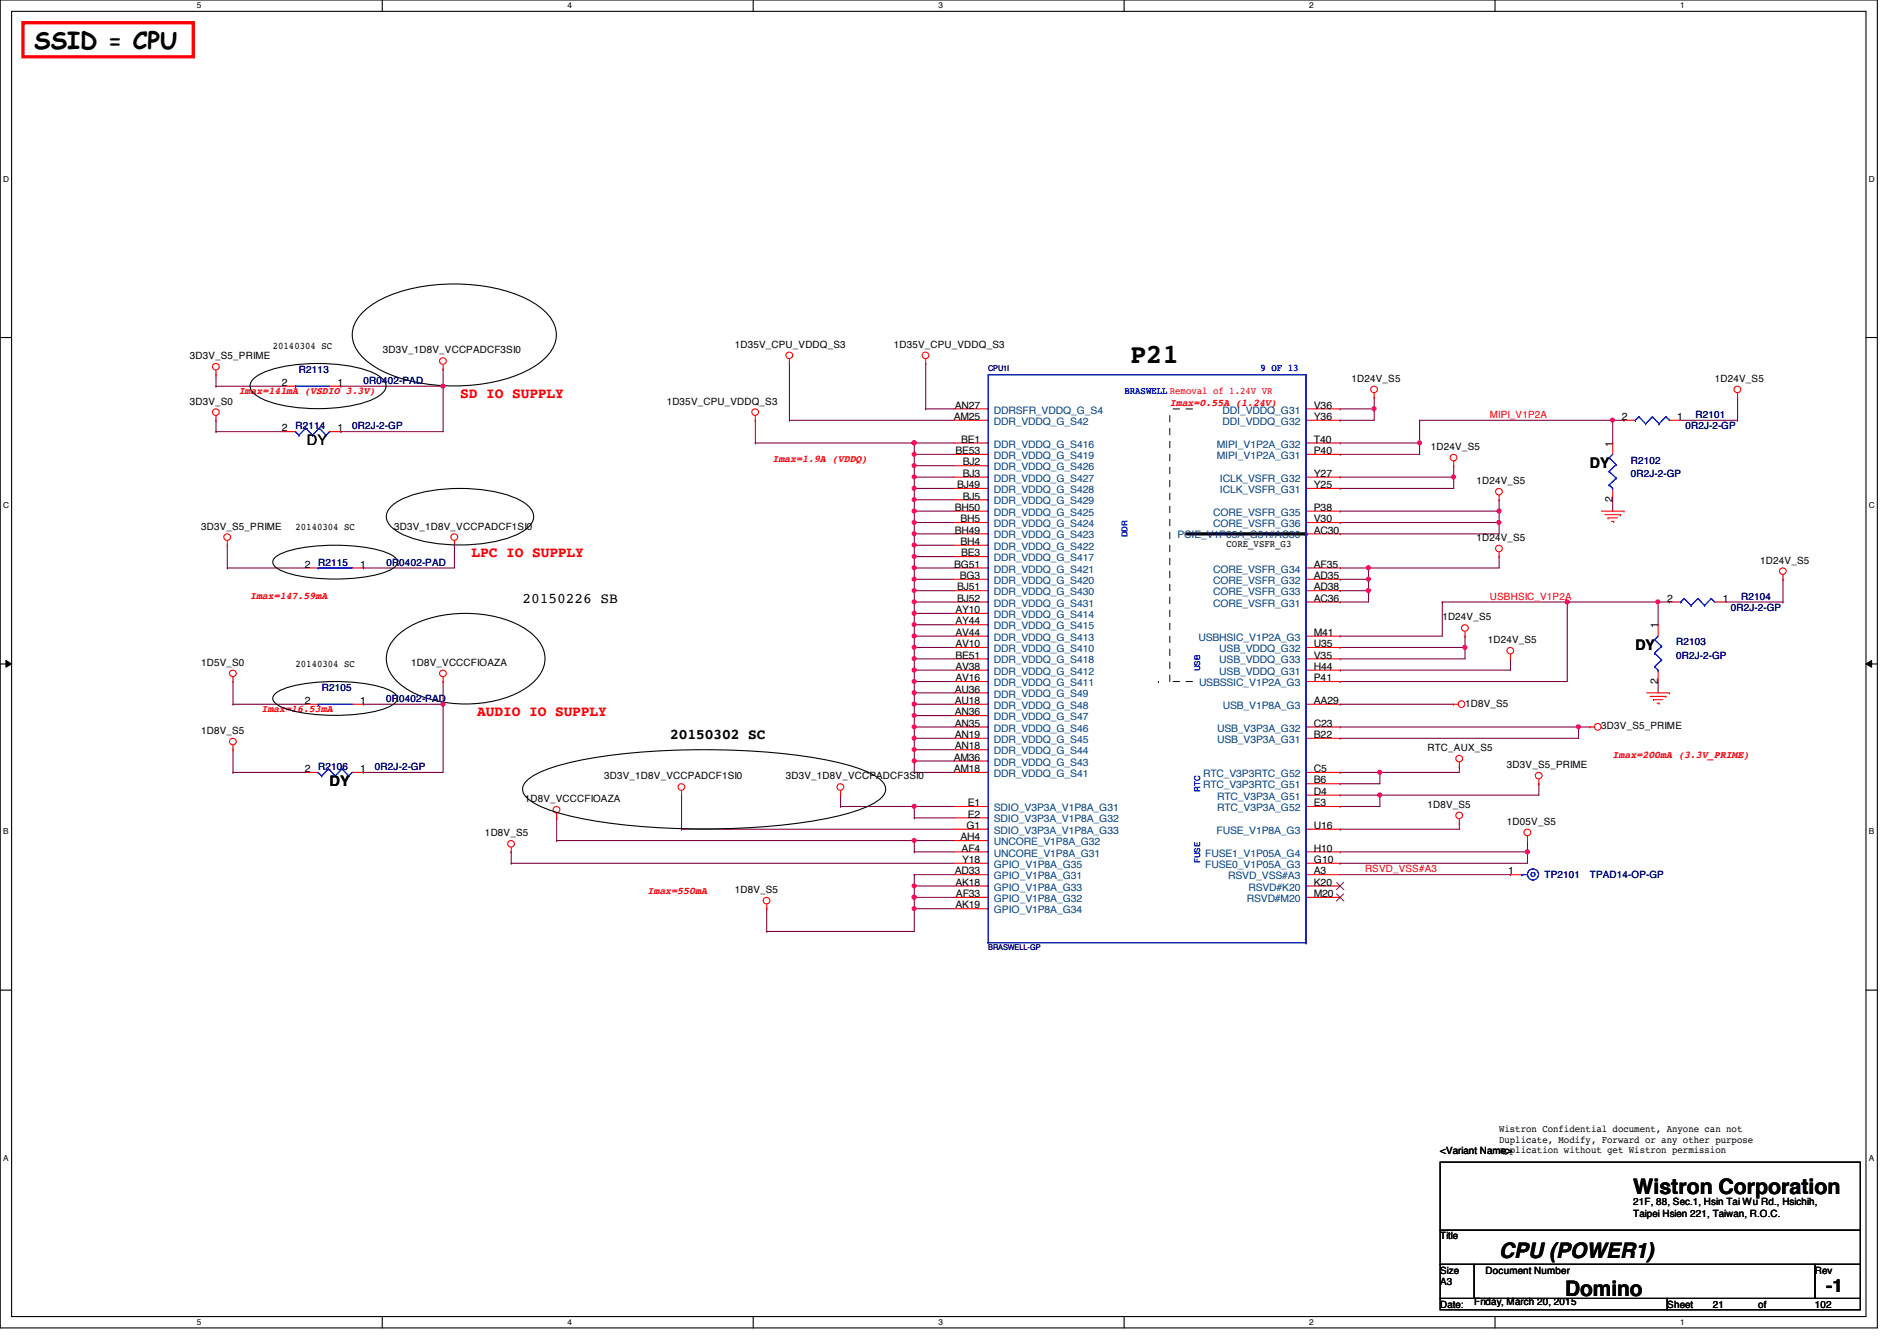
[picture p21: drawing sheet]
<svg xmlns="http://www.w3.org/2000/svg" width="297mm" height="210mm" viewBox="0 0 297 210" stroke-linecap="round" stroke-linejoin="round" font-family="sans-serif">
<defs><g id="words">
<text font-size="4.2" x="177" y="56.9">P21</text>
<text font-size="3.7" x="5.4" y="7.7">SSID = CPU</text>
<g font-size="3.3">
<text x="255.7" y="186.8">Wistron Corporation</text>
<text x="234.7" y="196.9">CPU (POWER1)</text>
<text x="245.1" y="202.8">Domino</text>
</g>
<text font-size="2.8" x="286" y="202.3">-1</text>
<g font-size="2.3" fill="#f00">
<text x="72" y="62.3">SD IO SUPPLY</text>
<text x="73.8" y="87.2">LPC IO SUPPLY</text>
<text x="74.7" y="112.1">AUDIO IO SUPPLY</text>
</g>
<g font-size="2.3">
<text x="48" y="69.6">DY</text>
<text x="249" y="73.2">DY</text>
<text x="81.8" y="94.3">20150226 SB</text>
<text x="256.1" y="101.7">DY</text>
<text x="104.9" y="115.7">20150302 SC</text>
<text x="51.6" y="123">DY</text>
</g>
<g font-size="1.6">
<text x="29.7" y="56.2">3D3V_S5_PRIME</text>
<text x="42.7" y="54.6">20140304 SC</text>
<text x="59.9" y="55.3">3D3V_1D8V_VCCPADCF3SI0</text>
<text x="115.1" y="54.4">1D35V_CPU_VDDQ_S3</text>
<text x="140" y="54.4">1D35V_CPU_VDDQ_S3</text>
<text x="211.6" y="59.8">1D24V_S5</text>
<text x="268.5" y="59.8">1D24V_S5</text>
<text x="29.7" y="63.3">3D3V_S0</text>
<text x="44.2" y="60.4">2</text>
<text x="52.8" y="60.4">1</text>
<text x="104.4" y="63.3">1D35V_CPU_VDDQ_S3</text>
<text x="149.3" y="65.7">AM25</text>
<text x="149.5" y="64">AN27</text>
<text x="205.7" y="64">V36</text>
<text x="205.7" y="65.7">Y36</text>
<text x="254" y="65.7">2</text>
<text x="262.6" y="65.7">1</text>
<text x="44.2" y="67.5">2</text>
<text x="52.8" y="67.5">1</text>
<text x="149.6" y="71.1">BE53</text>
<text x="150.5" y="69.3">BE1</text>
<text x="205.7" y="71.1">P40</text>
<text x="205.7" y="69.3">T40</text>
<text x="224.1" y="70.4">1D24V_S5</text>
<text x="252.5" y="69.9" transform="rotate(-90 252.5 69.9)">1</text>
<text x="149.9" y="76.4">BJ49</text>
<text x="150.7" y="72.9">BJ2</text>
<text x="150.7" y="74.6">BJ3</text>
<text x="205.7" y="76.4">Y25</text>
<text x="205.7" y="74.6">Y27</text>
<text x="231.2" y="75.8">1D24V_S5</text>
<text x="31.5" y="82.9">3D3V_S5_PRIME</text>
<text x="46.3" y="83">20140304 SC</text>
<text x="61.7" y="82.9">3D3V_1D8V_VCCPADCF1SI0</text>
<text x="149.5" y="83.5">BH49</text>
<text x="149.5" y="80">BH50</text>
<text x="150.4" y="81.7">BH5</text>
<text x="150.7" y="78.2">BJ5</text>
<text x="205.7" y="83.5">AC30</text>
<text x="205.7" y="80">P38</text>
<text x="205.7" y="81.7">V30</text>
<text x="252.5" y="78.6" transform="rotate(-90 252.5 78.6)">2</text>
<text x="47.7" y="88.9">2</text>
<text x="56.4" y="88.9">1</text>
<text x="149.4" y="88.9">BG51</text>
<text x="150.4" y="85.3">BH4</text>
<text x="150.5" y="87.1">BE3</text>
<text x="192.1" y="85.7">CORE_VSFR_G3</text>
<text x="205.7" y="88.9">AF35</text>
<text x="231.2" y="84.7">1D24V_S5</text>
<text x="275.6" y="88.2">1D24V_S5</text>
<text x="149.6" y="96">AY10</text>
<text x="149.9" y="92.4">BJ51</text>
<text x="149.9" y="94.2">BJ52</text>
<text x="150.3" y="90.6">BG3</text>
<text x="205.7" y="94.2">AC36</text>
<text x="205.7" y="90.6">AD35</text>
<text x="205.7" y="92.4">AD38</text>
<text x="261.1" y="94.2">2</text>
<text x="269.7" y="94.2">1</text>
<text x="149.6" y="101.3">AV10</text>
<text x="149.6" y="99.5">AV44</text>
<text x="149.6" y="97.7">AY44</text>
<text x="205.7" y="99.5">M41</text>
<text x="205.7" y="101.3">U35</text>
<text x="225.8" y="97.1">1D24V_S5</text>
<text x="233" y="100.7">1D24V_S5</text>
<text x="259.6" y="98.3" transform="rotate(-90 259.6 98.3)">1</text>
<text x="31.5" y="104.2">1D5V_S0</text>
<text x="46.3" y="104.4">20140304 SC</text>
<text x="64.4" y="104.2">1D8V_VCCCFIOAZA</text>
<text x="149.6" y="106.6">AV16</text>
<text x="149.6" y="104.9">AV38</text>
<text x="149.6" y="103.1">BE51</text>
<text x="205.7" y="104.9">H44</text>
<text x="205.7" y="106.6">P41</text>
<text x="205.7" y="103.1">V35</text>
<text x="259.6" y="107" transform="rotate(-90 259.6 107)">2</text>
<text x="47.7" y="110.2">2</text>
<text x="56.4" y="110.2">1</text>
<text x="149.5" y="113.7">AN35</text>
<text x="149.5" y="112">AN36</text>
<text x="149.5" y="110.2">AU18</text>
<text x="149.5" y="108.4">AU36</text>
<text x="205.7" y="110.2">AA29</text>
<text x="205.7" y="113.7">C23</text>
<text x="229.4" y="110.6">1D8V_S5</text>
<text x="31.5" y="114.9">1D8V_S5</text>
<text x="149.3" y="119.1">AM36</text>
<text x="149.5" y="117.3">AN18</text>
<text x="149.5" y="115.5">AN19</text>
<text x="205.7" y="115.5">B22</text>
<text x="223.5" y="117.6">RTC_AUX_S5</text>
<text x="250.7" y="114.2">3D3V_S5_PRIME</text>
<text x="47.7" y="120.9">2</text>
<text x="56.4" y="120.9">1</text>
<text x="82.2" y="125.6">1D8V_VCCCFIOAZA</text>
<text x="94.6" y="122">3D3V_1D8V_VCCPADCF1SI0</text>
<text x="123.1" y="122">3D3V_1D8V_VCCPADCF3SI0</text>
<text x="149.3" y="120.9">AM18</text>
<text x="205.7" y="122.6">B6</text>
<text x="205.7" y="120.9">C5</text>
<text x="205.7" y="124.4">D4</text>
<text x="236" y="120.2">3D3V_S5_PRIME</text>
<text x="75.9" y="130.9">1D8V_S5</text>
<text x="150.4" y="131.5">AH4</text>
<text x="151.3" y="129.8">G1</text>
<text x="151.5" y="126.2">E1</text>
<text x="151.5" y="128">E2</text>
<text x="205.7" y="126.2">E3</text>
<text x="205.7" y="129.8">U16</text>
<text x="223.5" y="126.4">1D8V_S5</text>
<text x="236" y="129.1">1D05V_S5</text>
<text x="149.5" y="136.9">AD33</text>
<text x="150.6" y="133.3">AF4</text>
<text x="150.7" y="135.1">Y18</text>
<text x="205.7" y="136.9">A3</text>
<text x="205.7" y="135.1">G10</text>
<text x="205.7" y="133.3">H10</text>
<text x="236.2" y="136.9">1</text>
<text x="115.1" y="139.8">1D8V_S5</text>
<text x="149.6" y="138.6">AK18</text>
<text x="149.6" y="142.2">AK19</text>
<text x="149.7" y="140.4">AF33</text>
<text x="205.7" y="138.6">K20</text>
<text x="205.7" y="140.4">M20</text>
<text x="234.7" y="177.2">Wistron Confidential document, Anyone can not</text>
<text x="234.7" y="178.9">Duplicate, Modify, Forward or any other purpose</text>
<text x="225.5" y="180.7">&lt;Variant Name&gt;</text>
<text x="234.7" y="180.6">application without get Wistron permission</text>
<text x="255.7" y="190.5">Taipei Hsien 221, Taiwan, R.O.C.</text>
<text x="255.7" y="188.7">21F, 88, Sec.1, Hsin Tai Wu Rd., Hsichih,</text>
<text x="225.5" y="194">Title</text>
<text x="225.5" y="199.3">Size</text>
<text x="225.5" y="201.1">A3</text>
<text x="232.6" y="199.3">Document Number</text>
<text x="284.2" y="199.3">Rev</text>
<text x="225.5" y="204.7">Date:</text>
<text x="230.8" y="204.3">Friday, March 20, 2015</text>
<text x="261.1" y="204.7">Sheet</text>
<text x="268.2" y="204.7">21</text>
<text x="275.3" y="204.7">of</text>
<text x="284.2" y="204.7">102</text>
</g>
<g font-size="1.6" fill="#000080">
<text x="46.8" y="58.3">R2113</text>
<text x="56.9" y="60.1">0R0402-PAD</text>
<text x="265.5" y="65.4">R2101</text>
<text x="46.3" y="67.2">R2114</text>
<text x="55.2" y="67.2">0R2J-2-GP</text>
<text x="263.9" y="67.2">0R2J-2-GP</text>
<text x="255.3" y="74.7">0R2J-2-GP</text>
<text x="255.4" y="72.6">R2102</text>
<text x="49.8" y="88.6">R2115</text>
<text x="60.5" y="88.6">0R0402-PAD</text>
<text x="271" y="95.7">0R2J-2-GP</text>
<text x="272.6" y="93.9">R2104</text>
<text x="262.5" y="101">R2103</text>
<text x="262.5" y="103.1">0R2J-2-GP</text>
<text x="50.4" y="108.1">R2105</text>
<text x="60.5" y="109.9">0R0402-PAD</text>
<text x="49.8" y="120.6">R2106</text>
<text x="58.7" y="120.6">0R2J-2-GP</text>
<text x="241.8" y="137.5">TP2101</text>
<text x="249" y="137.5">TPAD14-OP-GP</text>
</g>
<g font-size="1.6" fill="#00f">
<text x="197.4" y="58.1">9 OF 13</text>
<text x="176.1" y="61.7">BRASWELL Removal of 1.24V VR</text>
<text x="176.1" y="61.7">BRASWELL</text>
</g>
<g font-size="1.6" fill="#f00">
<text x="37.4" y="61.7">Imax=141mA (VSDIO 3.3V)</text>
<text x="183.2" y="63.5">Imax=0.55A (1.24V)</text>
<text x="233.3" y="65.4">MIPI_V1P2A</text>
<text x="120.9" y="72.4">Imax=1.9A (VDDQ)</text>
<text x="39.2" y="93.7">Imax=147.59mA</text>
<text x="233.3" y="93.9">USBHSIC_V1P2A</text>
<text x="40.9" y="111.5">Imax=16.53mA</text>
<text x="252.5" y="118.6">Imax=200mA (3.3V_PRIME)</text>
<text x="213.7" y="136.6">RSVD_VSS#A3</text>
<text x="101.4" y="140">Imax=550mA</text>
</g>
<g font-size="1.6" fill="#004080">
<text x="155.6" y="64.7">DDRSFR_VDDQ_G_S4</text>
<text x="191.4" y="64.7">DDI_VDDQ_G31</text>
<text x="155.6" y="66.5">DDR_VDDQ_G_S42</text>
<text x="155.6" y="70.1">DDR_VDDQ_G_S416</text>
<text x="155.6" y="71.8">DDR_VDDQ_G_S419</text>
<text x="190.5" y="71.8">MIPI_V1P2A_G31</text>
<text x="190.5" y="70.1">MIPI_V1P2A_G32</text>
<text x="191.4" y="66.5">DDI_VDDQ_G32</text>
<text x="155.6" y="73.6">DDR_VDDQ_G_S426</text>
<text x="155.6" y="75.4">DDR_VDDQ_G_S427</text>
<text x="155.6" y="77.2">DDR_VDDQ_G_S428</text>
<text x="191" y="77.2">ICLK_VSFR_G31</text>
<text x="191" y="75.4">ICLK_VSFR_G32</text>
<text x="155.6" y="82.5">DDR_VDDQ_G_S424</text>
<text x="155.6" y="80.7">DDR_VDDQ_G_S425</text>
<text x="155.6" y="79">DDR_VDDQ_G_S429</text>
<text x="189.9" y="80.7">CORE_VSFR_G35</text>
<text x="189.9" y="82.5">CORE_VSFR_G36</text>
<text x="155.6" y="87.8">DDR_VDDQ_G_S417</text>
<text x="155.6" y="89.6">DDR_VDDQ_G_S421</text>
<text x="155.6" y="86.1">DDR_VDDQ_G_S422</text>
<text x="155.6" y="84.3">DDR_VDDQ_G_S423</text>
<text x="184.4" y="84.3">PCIE_V1P05A_G31#AC30</text>
<text x="189.9" y="89.6">CORE_VSFR_G34</text>
<text x="155.6" y="91.4">DDR_VDDQ_G_S420</text>
<text x="155.6" y="93.2">DDR_VDDQ_G_S430</text>
<text x="155.6" y="95">DDR_VDDQ_G_S431</text>
<text x="189.9" y="95">CORE_VSFR_G31</text>
<text x="189.9" y="91.4">CORE_VSFR_G32</text>
<text x="189.9" y="93.2">CORE_VSFR_G33</text>
<text x="155.6" y="100.3">DDR_VDDQ_G_S413</text>
<text x="155.6" y="96.7">DDR_VDDQ_G_S414</text>
<text x="155.6" y="98.5">DDR_VDDQ_G_S415</text>
<text x="187.7" y="100.3">USBHSIC_V1P2A_G3</text>
<text x="155.6" y="102.1">DDR_VDDQ_G_S410</text>
<text x="155.6" y="107.4">DDR_VDDQ_G_S411</text>
<text x="155.6" y="105.6">DDR_VDDQ_G_S412</text>
<text x="155.6" y="103.8">DDR_VDDQ_G_S418</text>
<text x="187.7" y="107.4">USBSSIC_V1P2A_G3</text>
<text x="190.9" y="105.6">USB_VDDQ_G31</text>
<text x="190.9" y="102.1">USB_VDDQ_G32</text>
<text x="190.9" y="103.8">USB_VDDQ_G33</text>
<text x="155.6" y="112.7">DDR_VDDQ_G_S47</text>
<text x="155.6" y="111">DDR_VDDQ_G_S48</text>
<text x="155.6" y="109.2">DDR_VDDQ_G_S49</text>
<text x="191.5" y="111">USB_V1P8A_G3</text>
<text x="155.6" y="119.8">DDR_VDDQ_G_S43</text>
<text x="155.6" y="118.1">DDR_VDDQ_G_S44</text>
<text x="155.6" y="116.3">DDR_VDDQ_G_S45</text>
<text x="155.6" y="114.5">DDR_VDDQ_G_S46</text>
<text x="190.6" y="116.3">USB_V3P3A_G31</text>
<text x="190.6" y="114.5">USB_V3P3A_G32</text>
<text x="155.6" y="121.6">DDR_VDDQ_G_S41</text>
<text x="188.4" y="123.4">RTC_V3P3RTC_G51</text>
<text x="188.4" y="121.6">RTC_V3P3RTC_G52</text>
<text x="190.6" y="125.2">RTC_V3P3A_G51</text>
<text x="155.6" y="127">SDIO_V3P3A_V1P8A_G31</text>
<text x="155.6" y="128.7">SDIO_V3P3A_V1P8A_G32</text>
<text x="155.6" y="130.5">SDIO_V3P3A_V1P8A_G33</text>
<text x="190.5" y="130.5">FUSE_V1P8A_G3</text>
<text x="190.6" y="127">RTC_V3P3A_G52</text>
<text x="155.6" y="137.6">GPIO_V1P8A_G31</text>
<text x="155.6" y="134.1">UNCORE_V1P8A_G31</text>
<text x="155.6" y="132.3">UNCORE_V1P8A_G32</text>
<text x="155.6" y="135.8">GPIO_V1P8A_G35</text>
<text x="188.7" y="135.8">FUSE0_V1P05A_G3</text>
<text x="188.7" y="134.1">FUSE1_V1P05A_G4</text>
<text x="192.3" y="137.6">RSVD_VSS#A3</text>
<text x="155.6" y="141.2">GPIO_V1P8A_G32</text>
<text x="155.6" y="139.4">GPIO_V1P8A_G33</text>
<text x="155.6" y="143">GPIO_V1P8A_G34</text>
<text x="195.2" y="141.2">RSVD#M20</text>
<text x="195.5" y="139.4">RSVD#K20</text>
</g>
<g font-size="1.3">
<text x="30.8" y="1.3">5</text>
<text x="88.9" y="1.3">4</text>
<text x="146.9" y="1.3">3</text>
<text x="205" y="1.3">2</text>
<text x="263.1" y="1.3">1</text>
<text x=".5" y="28.4">D</text>
<text x="292.6" y="28.4">D</text>
<text x=".5" y="79.5">C</text>
<text x="292.6" y="79.5">C</text>
<text x=".5" y="130.6">B</text>
<text x="292.6" y="130.6">B</text>
<text x=".5" y="181.7">A</text>
<text x="292.6" y="181.7">A</text>
<text x="30.8" y="207.4">5</text>
<text x="88.9" y="207.4">4</text>
<text x="146.9" y="207.4">3</text>
<text x="205" y="207.4">2</text>
<text x="263.1" y="207.4">1</text>
</g>
<g font-size="1.3" fill="#000080">
<text x="154.7" y="58">CPU1I</text>
<text x="154.7" y="148.7">BRASWELL-GP</text>
</g>
<g font-size="1.3" fill="#00f">
<text x="176.5" y="84.1" transform="rotate(-90 176.5 84.1)">DDR</text>
<text x="187.9" y="105.1" transform="rotate(-90 187.9 105.1)">USB</text>
<text x="187.9" y="123.9" transform="rotate(-90 187.9 123.9)">RTC</text>
<text x="187.9" y="135.1" transform="rotate(-90 187.9 135.1)">FUSE</text>
</g>
</g></defs>
<path d="M0 0h294v207.9h-294zM1.8 1.8h290.4v204.3h-290.4z" fill="none" stroke="#000" stroke-width=".17"/>
<g fill="#fff">
<path d="M30.8 .2h.7v1.4h-.7z"/>
<path d="M30.8 206.2h.7v1.4h-.7z"/>
</g>
<path d="M59.9 0v1.8M59.9 206.1v1.8" fill="none" stroke="#000" stroke-width=".17"/>
<g fill="#fff">
<path d="M88.9 .2h.6v1.4h-.6z"/>
<path d="M88.9 206.2h.6v1.4h-.6z"/>
</g>
<path d="M117.9 0v1.8M117.9 206.1v1.8" fill="none" stroke="#000" stroke-width=".17"/>
<g fill="#fff">
<path d="M146.9 .2h.7v1.4h-.7z"/>
<path d="M146.9 206.2h.7v1.4h-.7z"/>
</g>
<path d="M176 0v1.8M176 206.1v1.8" fill="none" stroke="#000" stroke-width=".17"/>
<g fill="#fff">
<path d="M205 .2h.7v1.4h-.7z"/>
<path d="M205 206.2h.7v1.4h-.7z"/>
</g>
<path d="M234.1 0v1.8M234.1 206.1v1.8" fill="none" stroke="#000" stroke-width=".17"/>
<g fill="#fff">
<path d="M263.1 .2h.7v1.4h-.7z"/>
<path d="M263.1 206.2h.7v1.4h-.7z"/>
<path d="M.5 27.3h.9v1.4h-.9z"/>
<path d="M292.6 27.3h.9v1.4h-.9z"/>
<path d="M.5 78.4h.9v1.4h-.9z"/>
<path d="M292.6 78.4h.9v1.4h-.9z"/>
</g>
<path d="M0 52.8h1.8M292.2 52.8h1.8" fill="none" stroke="#000" stroke-width=".17"/>
<g fill="#fff">
<path d="M.5 129.5h.8v1.4h-.8z"/>
<path d="M292.6 129.5h.9v1.4h-.9z"/>
</g>
<path d="M0 103.9h1.8M292.2 103.9h1.8" fill="none" stroke="#000" stroke-width=".17"/>
<path d="M.9 103.4l.9 .5-.9 .5zM292.2 103.9l.9-.5v1z" fill="#000"/>
<path d="M.9 103.4l.9 .5-.9 .5zM292.2 103.9l.9-.5v1z" fill="none" stroke="#000" stroke-width=".16"/>
<g fill="#fff">
<path d="M.5 180.5h.8v1.4h-.8z"/>
<path d="M292.6 180.5h.9v1.4h-.9z"/>
</g>
<path d="M0 155h1.8M292.2 155h1.8" fill="none" stroke="#000" stroke-width=".17"/>
<path d="M123.6 56.9h.1M123.6 56.9v8.9M144.9 56.9h.1M144.9 56.9v7.1M123.6 65.8h25.8M123.6 65.8h.1M143.2 69.3h6.2M143.2 69.3h.1M144.9 64h4.5M144.9 64h.1" fill="none" stroke="#800040" stroke-width=".17"/>
<circle cx="143.1" cy="69.3" r=".32" fill="#f0f"/>
<circle cx="143.1" cy="69.3" r=".32" fill="none" stroke="#f0f" stroke-width=".17"/>
<path d="M143.2 69.3h.1M143.2 69.3v1.8" fill="none" stroke="#800040" stroke-width=".17"/>
<circle cx="143.1" cy="69.3" r=".32" fill="#f0f"/>
<circle cx="143.1" cy="69.3" r=".32" fill="none" stroke="#f0f" stroke-width=".17"/>
<path d="M143.2 119.1h6.2M143.2 119.1h.1" fill="none" stroke="#800040" stroke-width=".17"/>
<circle cx="143.1" cy="119.1" r=".32" fill="#f0f"/>
<circle cx="143.1" cy="119.1" r=".32" fill="none" stroke="#f0f" stroke-width=".17"/>
<path d="M143.2 71.1h6.2M143.2 71.1h.1M143.2 71.1v1.8M143.2 119.1h.1M143.2 119.1v1.8M143.2 120.9h6.2M143.2 120.9h.1" fill="none" stroke="#800040" stroke-width=".17"/>
<circle cx="143.1" cy="71.1" r=".32" fill="#f0f"/>
<circle cx="143.1" cy="71.1" r=".32" fill="none" stroke="#f0f" stroke-width=".17"/>
<path d="M143.2 72.9h6.2M143.2 72.9h.1M143.2 72.9v1.8" fill="none" stroke="#800040" stroke-width=".17"/>
<circle cx="143.1" cy="72.9" r=".32" fill="#f0f"/>
<circle cx="143.1" cy="72.9" r=".32" fill="none" stroke="#f0f" stroke-width=".17"/>
<path d="M143.2 74.7h6.2M143.2 74.7h.1M143.2 74.7v1.8" fill="none" stroke="#800040" stroke-width=".17"/>
<circle cx="143.1" cy="74.6" r=".32" fill="#f0f"/>
<circle cx="143.1" cy="74.6" r=".32" fill="none" stroke="#f0f" stroke-width=".17"/>
<path d="M143.2 76.5h6.2M143.2 76.5h.1M143.2 76.5v1.7" fill="none" stroke="#800040" stroke-width=".17"/>
<circle cx="143.1" cy="76.4" r=".32" fill="#f0f"/>
<circle cx="143.1" cy="76.4" r=".32" fill="none" stroke="#f0f" stroke-width=".17"/>
<path d="M143.2 78.2h6.2M143.2 78.2h.1M143.2 78.2v1.8" fill="none" stroke="#800040" stroke-width=".17"/>
<circle cx="143.1" cy="78.2" r=".32" fill="#f0f"/>
<circle cx="143.1" cy="78.2" r=".32" fill="none" stroke="#f0f" stroke-width=".17"/>
<path d="M143.2 80h6.2M143.2 80h.1M143.2 80v1.8" fill="none" stroke="#800040" stroke-width=".17"/>
<circle cx="143.1" cy="80" r=".32" fill="#f0f"/>
<circle cx="143.1" cy="80" r=".32" fill="none" stroke="#f0f" stroke-width=".17"/>
<path d="M143.2 81.8h6.2M143.2 81.8h.1M143.2 81.8v1.8" fill="none" stroke="#800040" stroke-width=".17"/>
<circle cx="143.1" cy="81.8" r=".32" fill="#f0f"/>
<circle cx="143.1" cy="81.8" r=".32" fill="none" stroke="#f0f" stroke-width=".17"/>
<path d="M143.2 83.6h6.2M143.2 83.6h.1M143.2 83.6v1.7" fill="none" stroke="#800040" stroke-width=".17"/>
<circle cx="143.1" cy="83.5" r=".32" fill="#f0f"/>
<circle cx="143.1" cy="83.5" r=".32" fill="none" stroke="#f0f" stroke-width=".17"/>
<path d="M143.2 85.3h6.2M143.2 85.3h.1M143.2 85.3v1.8" fill="none" stroke="#800040" stroke-width=".17"/>
<circle cx="143.1" cy="85.3" r=".32" fill="#f0f"/>
<circle cx="143.1" cy="85.3" r=".32" fill="none" stroke="#f0f" stroke-width=".17"/>
<path d="M143.2 87.1h6.2M143.2 87.1h.1M143.2 87.1v1.8" fill="none" stroke="#800040" stroke-width=".17"/>
<circle cx="143.1" cy="87.1" r=".32" fill="#f0f"/>
<circle cx="143.1" cy="87.1" r=".32" fill="none" stroke="#f0f" stroke-width=".17"/>
<path d="M143.2 88.9h6.2M143.2 88.9h.1M143.2 88.9v1.8" fill="none" stroke="#800040" stroke-width=".17"/>
<circle cx="143.1" cy="88.9" r=".32" fill="#f0f"/>
<circle cx="143.1" cy="88.9" r=".32" fill="none" stroke="#f0f" stroke-width=".17"/>
<path d="M143.2 90.7h6.2M143.2 90.7h.1M143.2 90.7v1.8" fill="none" stroke="#800040" stroke-width=".17"/>
<circle cx="143.1" cy="90.7" r=".32" fill="#f0f"/>
<circle cx="143.1" cy="90.7" r=".32" fill="none" stroke="#f0f" stroke-width=".17"/>
<path d="M143.2 92.5h6.2M143.2 92.5h.1M143.2 92.5v1.7" fill="none" stroke="#800040" stroke-width=".17"/>
<circle cx="143.1" cy="92.4" r=".32" fill="#f0f"/>
<circle cx="143.1" cy="92.4" r=".32" fill="none" stroke="#f0f" stroke-width=".17"/>
<g fill="none" stroke="#800040" stroke-width=".17">
<path d="M143.2 94.2h6.2M143.2 96h6.2M143.2 97.8h6.2M143.2 99.6h6.2M143.2 94.2h.1M143.2 96h.1M143.2 97.8h.1M143.2 99.6h.1M143.2 94.2v1.8M143.2 106.7h6.2M143.2 108.5h6.2M143.2 110.2h6.2"/>
<path d="M143.2 112h6.2M143.2 101.3h6.2M143.2 113.8h6.2M143.2 103.1h6.2M143.2 115.6h6.2M143.2 104.9h6.2M143.2 106.7h.1M143.2 108.5h.1M143.2 110.2h.1M143.2 112h.1M143.2 101.3h.1M143.2 113.8h.1"/>
<path d="M143.2 103.1h.1M143.2 115.6h.1M143.2 104.9h.1"/>
</g>
<circle cx="143.1" cy="94.2" r=".32" fill="#f0f"/>
<circle cx="143.1" cy="94.2" r=".32" fill="none" stroke="#f0f" stroke-width=".17"/>
<path d="M143.2 108.5h.1M143.2 108.5v1.7" fill="none" stroke="#800040" stroke-width=".17"/>
<circle cx="143.1" cy="110.2" r=".32" fill="#f0f"/>
<circle cx="143.1" cy="110.2" r=".32" fill="none" stroke="#f0f" stroke-width=".17"/>
<circle cx="143.1" cy="108.4" r=".32" fill="#f0f"/>
<circle cx="143.1" cy="108.4" r=".32" fill="none" stroke="#f0f" stroke-width=".17"/>
<path d="M143.2 104.9h.1M143.2 104.9v1.8" fill="none" stroke="#800040" stroke-width=".17"/>
<circle cx="143.1" cy="104.9" r=".32" fill="#f0f"/>
<circle cx="143.1" cy="104.9" r=".32" fill="none" stroke="#f0f" stroke-width=".17"/>
<path d="M143.2 115.6h.1M143.2 115.6v1.7" fill="none" stroke="#800040" stroke-width=".17"/>
<circle cx="143.1" cy="115.5" r=".32" fill="#f0f"/>
<circle cx="143.1" cy="115.5" r=".32" fill="none" stroke="#f0f" stroke-width=".17"/>
<path d="M143.2 97.8h.1M143.2 97.8v1.8" fill="none" stroke="#800040" stroke-width=".17"/>
<circle cx="143.1" cy="97.8" r=".32" fill="#f0f"/>
<circle cx="143.1" cy="97.8" r=".32" fill="none" stroke="#f0f" stroke-width=".17"/>
<path d="M143.2 96h.1M143.2 96v1.8" fill="none" stroke="#800040" stroke-width=".17"/>
<circle cx="143.1" cy="96" r=".32" fill="#f0f"/>
<circle cx="143.1" cy="96" r=".32" fill="none" stroke="#f0f" stroke-width=".17"/>
<path d="M143.2 101.3h.1M143.2 101.3v1.8" fill="none" stroke="#800040" stroke-width=".17"/>
<circle cx="143.1" cy="101.3" r=".32" fill="#f0f"/>
<circle cx="143.1" cy="101.3" r=".32" fill="none" stroke="#f0f" stroke-width=".17"/>
<path d="M143.2 112h.1M143.2 112v1.8" fill="none" stroke="#800040" stroke-width=".17"/>
<circle cx="143.1" cy="112" r=".32" fill="#f0f"/>
<circle cx="143.1" cy="112" r=".32" fill="none" stroke="#f0f" stroke-width=".17"/>
<path d="M143.2 99.6h.1M143.2 99.6v1.7" fill="none" stroke="#800040" stroke-width=".17"/>
<circle cx="143.1" cy="99.5" r=".32" fill="#f0f"/>
<circle cx="143.1" cy="99.5" r=".32" fill="none" stroke="#f0f" stroke-width=".17"/>
<path d="M143.2 103.1h.1M143.2 103.1v1.8" fill="none" stroke="#800040" stroke-width=".17"/>
<circle cx="143.1" cy="103.1" r=".32" fill="#f0f"/>
<circle cx="143.1" cy="103.1" r=".32" fill="none" stroke="#f0f" stroke-width=".17"/>
<path d="M143.2 113.8h.1M143.2 113.8v1.8" fill="none" stroke="#800040" stroke-width=".17"/>
<circle cx="143.1" cy="113.8" r=".32" fill="#f0f"/>
<circle cx="143.1" cy="113.8" r=".32" fill="none" stroke="#f0f" stroke-width=".17"/>
<path d="M143.2 117.3h6.2M143.2 117.3h.1M143.2 126.2h6.2M143.2 126.2h.1" fill="none" stroke="#800040" stroke-width=".17"/>
<circle cx="143.1" cy="126.2" r=".32" fill="#f0f"/>
<circle cx="143.1" cy="126.2" r=".32" fill="none" stroke="#f0f" stroke-width=".17"/>
<g fill="none" stroke="#800040" stroke-width=".17">
<path d="M80 135.1h69.4M80 135.1h.1M106.7 129.8h42.7M106.7 129.8h.1M143.2 128h6.2M143.2 131.6h6.2M143.2 133.3h6.2M143.2 136.9h6.2M143.2 138.7h6.2M143.2 128h.1M143.2 131.6h.1M143.2 133.3h.1"/>
<path d="M143.2 136.9h.1M143.2 138.7h.1"/>
</g>
<circle cx="143.1" cy="138.7" r=".32" fill="#f0f"/>
<circle cx="143.1" cy="138.7" r=".32" fill="none" stroke="#f0f" stroke-width=".17"/>
<path d="M143.2 140.5h6.2M143.2 140.5h.1" fill="none" stroke="#800040" stroke-width=".17"/>
<circle cx="143.1" cy="140.4" r=".32" fill="#f0f"/>
<circle cx="143.1" cy="140.4" r=".32" fill="none" stroke="#f0f" stroke-width=".17"/>
<path d="M143.2 142.2h6.2M143.2 142.2h.1" fill="none" stroke="#800040" stroke-width=".17"/>
<circle cx="143.1" cy="142.2" r=".32" fill="#f0f"/>
<circle cx="143.1" cy="142.2" r=".32" fill="none" stroke="#f0f" stroke-width=".17"/>
<path d="M118.3 65.8h.1M118.3 65.8v3.5M87.2 131.6h56M87.2 131.6h.1M106.7 124.5h.1M106.7 124.5v5.3M131.6 124.5h.1M131.6 124.5v1.7M143.2 126.2h.1M143.2 131.6h.1M143.2 126.2v1.8M143.2 131.6v1.7" fill="none" stroke="#800040" stroke-width=".17"/>
<circle cx="143.1" cy="131.5" r=".32" fill="#f0f"/>
<circle cx="143.1" cy="131.5" r=".32" fill="none" stroke="#f0f" stroke-width=".17"/>
<g fill="none" stroke="#800040" stroke-width=".17">
<path d="M209.8 65.8h5.4M209.8 64h5.4M209.8 65.8h.1M209.8 64h.1M80 133.3h.1M80 133.3v1.8M87.2 128h.1M87.2 128v3.6M143.2 138.7h.1M143.2 138.7v1.8M120.1 145.8h.1M120.1 142.2h.1"/>
<path d="M120.1 142.2v3.6M143.2 142.2h.1M143.2 142.2v3.6h-23.1"/>
</g>
<circle cx="215.2" cy="64" r=".32" fill="#f0f"/>
<circle cx="215.2" cy="64" r=".32" fill="none" stroke="#f0f" stroke-width=".17"/>
<path d="M209.8 76.5h17.8M209.8 74.7h17.8M209.8 69.3h12.5M209.8 71.1h.1M209.8 69.3h.1M209.8 76.5h.1M209.8 74.7h.1M215.2 64h.1M215.2 64v1.8M222.3 69.3h.1M222.3 69.3v1.8h-12.5" fill="none" stroke="#800040" stroke-width=".17"/>
<circle cx="227.6" cy="74.6" r=".32" fill="#f0f"/>
<circle cx="227.6" cy="74.6" r=".32" fill="none" stroke="#f0f" stroke-width=".17"/>
<path d="M227.6 74.7h.1M227.6 74.7v1.8M209.8 80h24.9M209.8 80h.1" fill="none" stroke="#800040" stroke-width=".17"/>
<circle cx="234.7" cy="80" r=".32" fill="#f0f"/>
<circle cx="234.7" cy="80" r=".32" fill="none" stroke="#f0f" stroke-width=".17"/>
<path d="M234.7 80h.1M234.7 80v1.8" fill="none" stroke="#800040" stroke-width=".17"/>
<circle cx="234.7" cy="81.8" r=".32" fill="#f0f"/>
<circle cx="234.7" cy="81.8" r=".32" fill="none" stroke="#f0f" stroke-width=".17"/>
<path d="M209.8 81.8h24.9M209.8 81.8h.1M209.8 83.6h.1M214.3 88.9h.1M214.3 88.9h20.4M234.7 81.8h.1M234.7 81.8v1.8h-24.9" fill="none" stroke="#800040" stroke-width=".17"/>
<circle cx="214.3" cy="88.9" r=".32" fill="#f0f"/>
<circle cx="214.3" cy="88.9" r=".32" fill="none" stroke="#f0f" stroke-width=".17"/>
<path d="M214.3 88.9h.1M214.3 88.9v1.8" fill="none" stroke="#800040" stroke-width=".17"/>
<circle cx="214.3" cy="90.7" r=".32" fill="#f0f"/>
<circle cx="214.3" cy="90.7" r=".32" fill="none" stroke="#f0f" stroke-width=".17"/>
<path d="M209.8 90.7h4.5M209.8 90.7h.1M209.8 92.5h.1M214.3 90.7h.1M214.3 90.7v1.8h-4.5" fill="none" stroke="#800040" stroke-width=".17"/>
<circle cx="214.3" cy="92.4" r=".32" fill="#f0f"/>
<circle cx="214.3" cy="92.4" r=".32" fill="none" stroke="#f0f" stroke-width=".17"/>
<path d="M209.8 99.6h16M209.8 94.2h.1M209.8 99.6h.1M214.3 92.5h.1M214.3 92.5v1.7h-4.5M234.7 87.1h.1M234.7 87.1v1.8M209.8 101.3h.1M209.8 101.3h19.6" fill="none" stroke="#800040" stroke-width=".17"/>
<circle cx="229.4" cy="101.3" r=".32" fill="#f0f"/>
<circle cx="229.4" cy="101.3" r=".32" fill="none" stroke="#f0f" stroke-width=".17"/>
<path d="M209.8 110.2h17.8M209.8 113.8h37.4M209.8 103.1h.1M209.8 104.9h.1M209.8 110.2h.1M209.8 113.8h.1M229.4 101.3h.1M229.4 101.3v1.8h-19.6M236.5 103.1h.1M236.5 103.1v1.8h-26.7" fill="none" stroke="#800040" stroke-width=".17"/>
<circle cx="247.2" cy="113.8" r=".32" fill="#f0f"/>
<circle cx="247.2" cy="113.8" r=".32" fill="none" stroke="#f0f" stroke-width=".17"/>
<path d="M209.8 115.6h.1M247.2 113.8h.1M247.2 113.8v1.8h-37.4M209.8 122.7h.1M216.1 120.9h12.4M216.1 124.5h24.9M216.1 120.9h.1M216.1 124.5h.1M216.1 120.9v1.8h-6.3" fill="none" stroke="#800040" stroke-width=".17"/>
<circle cx="216" cy="124.4" r=".32" fill="#f0f"/>
<circle cx="216" cy="124.4" r=".32" fill="none" stroke="#f0f" stroke-width=".17"/>
<path d="M209.8 133.3h29.4M209.8 129.8h18.7M209.8 126.2h.1M209.8 129.8h.1M209.8 133.3h.1M216.1 124.5h.1M216.1 124.5v1.7h-6.3M241 122.7h.1M241 122.7v1.8" fill="none" stroke="#800040" stroke-width=".17"/>
<circle cx="239.2" cy="133.3" r=".32" fill="#f0f"/>
<circle cx="239.2" cy="133.3" r=".32" fill="none" stroke="#f0f" stroke-width=".17"/>
<path d="M36.5 106.7h.1M36.5 106.7v3.5M69.4 106.7h.1M69.4 106.7v3.5M209.8 135.1h.1M239.2 133.3h.1M239.2 133.3v1.8h-29.4" fill="none" stroke="#800040" stroke-width=".17"/>
<circle cx="69.4" cy="110.2" r=".32" fill="#f0f"/>
<circle cx="69.4" cy="110.2" r=".32" fill="none" stroke="#f0f" stroke-width=".17"/>
<g fill="none" stroke="#800040" stroke-width=".17">
<path d="M118.3 69.3h24.9M118.3 69.3h.1M36.5 110.2h.1M36.5 117.3h.1M36.5 117.3v3.6M36.5 110.2h11.5M56.9 110.2h12.5M56.9 110.2h.1M69.4 110.2h.1M69.4 110.2v10.7h-12.5M36.5 120.9h.1M36.5 120.9h11.5"/>
<path d="M56.9 120.9h.1M228.5 128.9h.1M228.5 128.9v.9M143.2 140.5h.1M143.2 140.5v1.7"/>
</g>
<circle cx="143.1" cy="140.4" r=".32" fill="#f0f"/>
<circle cx="143.1" cy="140.4" r=".32" fill="none" stroke="#f0f" stroke-width=".17"/>
<path d="M143.2 106.7h.1M143.2 106.7v1.8" fill="none" stroke="#800040" stroke-width=".17"/>
<circle cx="143.1" cy="106.7" r=".32" fill="#f0f"/>
<circle cx="143.1" cy="106.7" r=".32" fill="none" stroke="#f0f" stroke-width=".17"/>
<path d="M209.8 120.9h.1M209.8 120.9h6.3" fill="none" stroke="#800040" stroke-width=".17"/>
<circle cx="216" cy="120.9" r=".32" fill="#f0f"/>
<circle cx="216" cy="120.9" r=".32" fill="none" stroke="#f0f" stroke-width=".17"/>
<g fill="none" stroke="#800040" stroke-width=".17">
<path d="M227.6 72.9h.1M227.6 72.9v1.8M234.7 78.2h.1M234.7 78.2v1.8M209.8 88.9h4.5M209.8 88.9h.1M229.4 99.6h.1M229.4 99.6v1.7M143.2 110.2h.1M143.2 117.3h.1M143.2 110.2v1.8M143.2 117.3v1.8"/>
<path d="M131.6 126.2h.1M131.6 126.2h11.6M209.8 124.5h.1M209.8 124.5h6.3M239.2 131.6h.1M239.2 131.6v1.7"/>
</g>
<circle cx="143.1" cy="117.3" r=".32" fill="#f0f"/>
<circle cx="143.1" cy="117.3" r=".32" fill="none" stroke="#f0f" stroke-width=".17"/>
<g fill="none" stroke="#800040" stroke-width=".17">
<path d="M33.8 58.7h.1M33.8 58.7v1.8M69.4 57.8h.1M69.4 57.8v9.8h-16M33.8 60.5h.1M33.8 67.6h.1M33.8 65.8h.1M33.8 65.8v1.8M33.8 60.5h10.7M33.8 67.6h10.7M53.4 67.6h.1M53.4 60.5h.1"/>
<path d="M53.4 60.5h16M69.4 60.5h.1M143.2 136.9h.1M143.2 136.9v1.8"/>
</g>
<circle cx="69.4" cy="60.4" r=".32" fill="#f0f"/>
<circle cx="69.4" cy="60.4" r=".32" fill="none" stroke="#f0f" stroke-width=".17"/>
<path d="M215.2 62.2h.1M215.2 62.2v1.8M222.3 65.8h.1M222.3 65.8v3.5M228.5 120h.1M228.5 120v.9" fill="none" stroke="#800040" stroke-width=".17"/>
<circle cx="222.3" cy="69.3" r=".32" fill="#f0f"/>
<circle cx="222.3" cy="69.3" r=".32" fill="none" stroke="#f0f" stroke-width=".17"/>
<g fill="none" stroke="#800040" stroke-width=".17">
<path d="M222.3 65.8h30.2M252.5 65.8h.1M272.1 62.2h.1M272.1 62.2v3.6M35.6 88.9h.1M35.6 85.3h.1M35.6 85.3v3.6M35.6 88.9h12.4M56.9 88.9h.1M71.2 85.3h.1M71.2 85.3v3.6h-14.3M225.8 94.2h.1"/>
<path d="M225.8 94.2v5.4M209.8 106.7h35.6M209.8 106.7h.1M247.2 113.8h.1M247.2 113.8h1.8M209.8 136.9h26.7M236.5 136.9h.1"/>
</g>
<circle cx="252.5" cy="65.8" r=".32" fill="#f0f"/>
<circle cx="252.5" cy="65.8" r=".32" fill="none" stroke="#f0f" stroke-width=".17"/>
<path d="M252.5 69.3h.1M252.5 78.2h.1M252.5 78.2v1.8M254.3 65.8h-1.8v3.5M254.3 65.8h.1M263.2 65.8h8.9M272.1 65.8h.1M245.4 94.2h.1M245.4 94.2v12.5" fill="none" stroke="#800040" stroke-width=".17"/>
<circle cx="245.4" cy="94.2" r=".32" fill="#f0f"/>
<circle cx="245.4" cy="94.2" r=".32" fill="none" stroke="#f0f" stroke-width=".17"/>
<path d="M225.8 94.2h.1M225.8 94.2h33.8M259.6 97.8h.1M259.6 94.2h.1M259.6 94.2v3.6M270.3 94.2h8.9M279.2 90.7h.1M279.2 94.2h.1M279.2 90.7v3.5" fill="none" stroke="#800040" stroke-width=".17"/>
<circle cx="259.6" cy="94.2" r=".32" fill="#f0f"/>
<circle cx="259.6" cy="94.2" r=".32" fill="none" stroke="#f0f" stroke-width=".17"/>
<path d="M259.6 94.2h1.8M261.4 94.2h.1M259.6 106.7h.1M259.6 106.7v1.8" fill="none" stroke="#800040" stroke-width=".17"/>
<g fill="none" stroke="#f00" stroke-width=".17">
<path d="M33.8 58.7h.1M33.8 58v.7M69.4 57.8h.1M69.4 57.1v.7M123.6 56.9h.1M123.6 56.2v.7M144.9 56.9h.1M144.9 56.2v.7M33.8 65.8h.1M33.8 65.1v.7M44.5 67.6h1.8M44.5 60.5h1.8"/>
<path d="M51.6 67.6h1.8M51.6 60.5h1.8M118.3 65.8h.1M118.3 65.1v.7M149.4 65.8h5.3M149.4 64h5.3M149.4 69.3h5.3M149.4 71.1h5.3M149.4 72.9h5.3M149.4 74.7h5.3M149.4 76.5h5.3M149.4 78.2h5.3"/>
<path d="M204.5 65.8h5.3M204.5 64h5.3M204.5 69.3h5.3M204.5 71.1h5.3M204.5 74.7h5.3M204.5 76.5h5.3M215.2 62.2h.1M215.2 61.5v.7M227.6 72.9h.1M227.6 72.2v.7M234.7 78.2h.1M234.7 77.5v.7"/>
<path d="M252.5 69.3v1.8M252.5 76.5v1.7M254.3 65.8h1.8M261.4 65.8h1.8M272.1 62.2h.1M272.1 61.5v.7M35.6 85.3h.1M35.6 84.6v.7M48 88.9h1.8M55.2 88.9h1.7M71.2 85.3h.1M71.2 84.6v.7"/>
<path d="M149.4 80h5.3M149.4 83.6h5.3M149.4 94.2h5.3M149.4 90.7h5.3M149.4 92.5h5.3M149.4 88.9h5.3M149.4 99.6h5.3M149.4 96h5.3M149.4 97.8h5.3M149.4 87.1h5.3M149.4 85.3h5.3M149.4 81.8h5.3"/>
<path d="M204.5 80h5.3M204.5 83.6h5.3M204.5 94.2h5.3M204.5 90.7h5.3M204.5 92.5h5.3M204.5 88.9h5.3M204.5 99.6h5.3M204.5 81.8h5.3M229.4 99.6h.1M229.4 98.8v.8M234.7 87.1h.1M234.7 86.4v.7"/>
<path d="M250.7 80h3.6M251.3 80.6h2.4M251.8 81.1h.1M251.8 81.1h1.4M252.3 81.6h.4M252.7 81.6h.1M253.7 80.6h.1M254.3 80h.1M259.6 97.8v1.8M261.4 94.2h1.8M268.5 94.2h1.8M279.2 90.7h.1"/>
<path d="M279.2 90v.7M36.5 106.7h.1M36.5 117.3h.1M36.5 106v.7M36.5 116.6v.7M48 110.2h1.8M55.2 110.2h1.7M69.4 106.7h.1M69.4 106v.7M149.4 110.2h5.3M149.4 113.8h5.3M149.4 108.5h5.3"/>
<path d="M149.4 119.1h5.3M149.4 117.3h5.3M149.4 115.6h5.3M149.4 112h5.3M149.4 101.3h5.3M149.4 106.7h5.3M149.4 104.9h5.3M149.4 103.1h5.3M204.5 110.2h5.3M204.5 113.8h5.3M204.5 115.6h5.3M204.5 101.3h5.3"/>
<path d="M204.5 106.7h5.3M204.5 104.9h5.3M204.5 103.1h5.3M227.6 110.2h.1M227.6 110.2h.7M228.5 119.3v.7M236.5 103.1h.1M236.5 102.4v.7M249 113.8h.7M249 113.8h.1M257.8 108.5h3.6M258.4 109h2.5"/>
<path d="M258.9 109.5h1.4M258.9 109.5h.1M259.5 110.1h.3M259.6 104.9v1.8M259.8 110.1h.1M260.9 109h.1M261.4 108.5h.1M48 120.9h1.8M55.2 120.9h1.7M80 133.3h.1M80 132.6v.7M87.2 128h.1"/>
<path d="M87.2 127.3v.7M106.7 124.5h.1M106.7 123.7v.8M131.6 124.5h.1M131.6 123.7v.8M149.4 136.9h5.3M149.4 138.7h5.3M149.4 133.3h5.3M149.4 131.6h5.3M149.4 120.9h5.3M149.4 126.2h5.3M149.4 128h5.3"/>
<path d="M149.4 129.8h5.3M149.4 135.1h5.3M204.5 136.9h5.3M204.5 138.7h5.3M204.5 133.3h5.3M204.5 120.9h5.3M204.5 122.7h5.3M204.5 124.5h5.3M204.5 126.2h5.3M204.5 129.8h5.3M204.5 135.1h5.3M228.5 120h.1"/>
<path d="M228.5 128.9h.1M228.5 128.2v.7M236.5 136.9h1.8M239.2 131.6h.1M239.2 130.9v.7M241 122.7h.1M241 122v.7M120.1 142.2h.1M120.1 141.5v.7M149.4 140.5h5.3M149.4 142.2h5.3M204.5 140.5h5.3"/>
<circle cx="33.8" cy="57.4" r=".52"/>
<circle cx="69.4" cy="56.5" r=".52"/>
<circle cx="123.6" cy="55.6" r=".52"/>
<circle cx="144.9" cy="55.6" r=".52"/>
<circle cx="33.8" cy="64.5" r=".52"/>
<circle cx="118.3" cy="64.5" r=".52"/>
<circle cx="215.2" cy="61" r=".52"/>
<circle cx="227.6" cy="71.6" r=".52"/>
<circle cx="234.7" cy="77" r=".52"/>
<circle cx="272.1" cy="61" r=".52"/>
<circle cx="35.6" cy="84.1" r=".52"/>
<circle cx="71.1" cy="84.1" r=".52"/>
<circle cx="229.4" cy="98.3" r=".52"/>
<circle cx="234.7" cy="85.8" r=".52"/>
<circle cx="279.2" cy="89.4" r=".52"/>
<circle cx="36.5" cy="105.4" r=".52"/>
<circle cx="36.5" cy="116.1" r=".52"/>
<circle cx="69.4" cy="105.4" r=".52"/>
<circle cx="228.5" cy="118.7" r=".52"/>
<circle cx="228.8" cy="110.2" r=".52"/>
<circle cx="236.5" cy="101.8" r=".52"/>
<circle cx="250.2" cy="113.8" r=".52"/>
<circle cx="80" cy="132.1" r=".52"/>
<circle cx="87.1" cy="126.7" r=".52"/>
<circle cx="106.7" cy="123.2" r=".52"/>
<circle cx="131.6" cy="123.2" r=".52"/>
<circle cx="228.5" cy="127.6" r=".52"/>
<circle cx="239.2" cy="130.3" r=".52"/>
<circle cx="240.9" cy="121.4" r=".52"/>
<circle cx="120" cy="141" r=".52"/>
</g>
<g fill="none" stroke="#000" stroke-width=".17">
<path d="M39.6 59.4a10.4 10.4 0 0 1 5.7-2.2 28.1 28.1 0 0 1 12.5 .9 4.3 4.3 0 0 1 2.5 1.8 1.64 1.64 0 0 1-.8 2 14.8 14.8 0 0 1-6.6 1.9 26.2 26.2 0 0 1-11.1-1.1 4.3 4.3 0 0 1-2.5-1.8l-.1-.5 .1-.5zM56.8 48.9a16.5 16.5 0 0 1 8.9-4 28.6 28.6 0 0 1 16.7 1.9 7.9 7.9 0 0 1 4.6 4.7 5.2 5.2 0 0 1-2.4 5.2 21.5 21.5 0 0 1-11.6 3.7 26.8 26.8 0 0 1-13.2-2.3 7.9 7.9 0 0 1-4.5-4.8 4.6 4.6 0 0 1 1.5-4.4zM61.4 79.1a12.6 12.6 0 0 1 6.1-2.3 25.3 25.3 0 0 1 13.7 1.4 3.7 3.7 0 0 1 2.4 2.7 2.88 2.88 0 0 1-1.6 2.2 19.6 19.6 0 0 1-10 2.2 19.5 19.5 0 0 1-9.9-2.2 2.61 2.61 0 0 1-1.5-2.8l.3-.6zM43.1 87.2a10.9 10.9 0 0 1 5.2-1.6 28.4 28.4 0 0 1 12.3 .9 2.05 2.05 0 0 1 1.6 1.5 2.06 2.06 0 0 1-1.6 1.4 28.4 28.4 0 0 1-13.5 .8 9.5 9.5 0 0 1-4-1.5 .91 .91 0 0 1 0-1.5zM61.9 99.8a14.5 14.5 0 0 1 9.4-3.7 18.4 18.4 0 0 1 10.9 2.3 5.8 5.8 0 0 1 3.1 4.7 5.9 5.9 0 0 1-3.1 4.7 19.4 19.4 0 0 1-15.1 1.6 10.5 10.5 0 0 1-5.8-3.7 4.5 4.5 0 0 1 .6-5.9zM43.1 108.6a10.9 10.9 0 0 1 5.2-1.7 28.4 28.4 0 0 1 12.3 1 2.05 2.05 0 0 1 1.6 1.4 2.06 2.06 0 0 1-1.6 1.5 28.4 28.4 0 0 1-13.5 .7 9.5 9.5 0 0 1-4-1.4 .91 .91 0 0 1 0-1.5zM181.4 106.7h.1M183.2 106.7h.1M82.3 122.4a9.6 9.6 0 0 1 4.7-2.4 81.6 81.6 0 0 1 20.6-2.6 99.7 99.7 0 0 1 24.4 2.1 17.4 17.4 0 0 1 5.7 2.4 1.85 1.85 0 0 1 1 1.6 1.85 1.85 0 0 1-1 1.7 19.5 19.5 0 0 1-7.4 2.7 111.6 111.6 0 0 1-40.2 0 19.4 19.4 0 0 1-7.3-2.7 1.81 1.81 0 0 1-.5-2.8zM225.5 181.9h65.8v10.7h-65.8zM225.5 192.6h65.8v5.3h-65.8zM225.5 197.9h5.3v5.3h-5.3z"/>
<path d="M230.8 197.9h53.4v5.3h-53.4zM284.2 197.9h7.1v5.3h-7.1zM225.5 203.2h35.6v1.8h-35.6zM261.1 203.2h30.2v1.8h-30.2z"/>
</g>
<path d="M185.8 83.6h18.7" fill="none" stroke="#000" stroke-width=".51"/>
<circle cx="204.5" cy="83.6" r=".25" fill="#000"/>
<path d="M186.7 64h-3.5M183.2 106.7v-42.7M186.7 106.7h-3.5" fill="none" stroke="#000" stroke-width=".16" stroke-dasharray="1 1 1 1 1 1 1 1"/>
<path d="M3.6 3.6h26.7v5.3h-26.7z" fill="none" stroke="#f00" stroke-width=".51"/>
<path d="M209.3 138.1l1.1 1.2M209.3 139.9l1.1 1.2M210.4 138.1l-1.1 1.2M210.4 139.9l-1.1 1.2" fill="none" stroke="#804000" stroke-width=".16"/>
<path d="M204.5 58.7h.1M204.5 58.7v88.9M204.5 58.7h-49.8v88.9M154.7 147.6h.1M154.7 147.6h49.8M204.5 147.6h.1" fill="none" stroke="#00f" stroke-width=".16"/>
<g fill="none" stroke="#00f" stroke-width=".17">
<path d="M46.3 60.5h5.3M46.3 67.6l.5 .5M46.3 67.6h.1M46.3 60.5h.1M46.8 68.1h.1M47.9 67h.1M47.9 67l-1.1 1.1M47.9 67l1 1.1M48.9 68.1h.1M50 67h.1M50 67l-1.1 1.1M50 67l1.1 1.1"/>
<path d="M51.1 68.1h.1M51.6 67.6l-.5 .5M252 71.7h.1M252 73.8h.1M252 75.9h.1M252 71.7l1.1 1M252 73.8l1.1 1M252 75.9l.5 .6M252.5 76.5h.1M252.5 71.1l-.5 .6M253.1 72.7h.1M253.1 74.8h.1"/>
<path d="M253.1 72.7l-1.1 1.1M253.1 74.8l-1.1 1.1M256.1 65.8h.1M256.6 65.2h.1M256.6 65.2l-.5 .6M256.6 65.2l1.1 1.1M257.7 66.3h.1M258.7 65.2h.1M258.7 65.2l-1 1.1M258.7 65.2l1.1 1.1M259.8 66.3h.1M260.9 65.2l.5 .6"/>
<path d="M260.9 65.2h.1M260.9 65.2l-1.1 1.1M49.8 88.9h5.4M49.8 88.9h.1M259.6 99.6l-.5 .5M263.2 94.2h.1M263.7 93.7h.1M263.7 93.7l-.5 .5M263.7 93.7l1.1 1.1M264.8 94.8h.1M265.8 93.7h.1M265.8 93.7l-1 1.1"/>
<path d="M265.8 93.7l1.1 1.1M266.9 94.8h.1M268 93.7l.5 .5M268 93.7h.1M268 93.7l-1.1 1.1M49.8 110.2h5.4M49.8 110.2h.1M259.1 100.1h.1M259.1 102.2h.1M259.1 104.4h.1M259.1 100.1l1.1 1.1M259.1 102.2l1.1 1.1"/>
<path d="M259.1 104.4l.5 .5M259.6 104.9h.1M260.2 101.2h.1M260.2 103.3h.1M260.2 101.2l-1.1 1M260.2 103.3l-1.1 1.1M49.8 120.9l.6 .6M49.8 120.9h.1M50.4 121.5h.1M51.4 120.4h.1M51.4 120.4l-1 1.1M51.4 120.4l1.1 1.1"/>
<path d="M52.5 121.5h.1M53.5 120.4h.1M53.5 120.4l-1 1.1M53.5 120.4l1.1 1.1M54.6 121.5h.1M55.2 120.9l-.6 .6M238.3 136.9h.9M238.3 136.9h.1"/>
<circle cx="240" cy="136.9" r=".32"/>
<circle cx="240" cy="136.9" r=".87"/>
</g>
<circle cx="143.1" cy="69.3" r=".32" fill="#f0f"/>
<circle cx="143.1" cy="69.3" r=".32" fill="none" stroke="#f0f" stroke-width=".17"/>
<circle cx="143.1" cy="69.3" r=".32" fill="#f0f"/>
<circle cx="143.1" cy="69.3" r=".32" fill="none" stroke="#f0f" stroke-width=".17"/>
<circle cx="143.1" cy="119.1" r=".32" fill="#f0f"/>
<circle cx="143.1" cy="119.1" r=".32" fill="none" stroke="#f0f" stroke-width=".17"/>
<circle cx="143.1" cy="71.1" r=".32" fill="#f0f"/>
<circle cx="143.1" cy="71.1" r=".32" fill="none" stroke="#f0f" stroke-width=".17"/>
<circle cx="143.1" cy="72.9" r=".32" fill="#f0f"/>
<circle cx="143.1" cy="72.9" r=".32" fill="none" stroke="#f0f" stroke-width=".17"/>
<circle cx="143.1" cy="74.6" r=".32" fill="#f0f"/>
<circle cx="143.1" cy="74.6" r=".32" fill="none" stroke="#f0f" stroke-width=".17"/>
<circle cx="143.1" cy="76.4" r=".32" fill="#f0f"/>
<circle cx="143.1" cy="76.4" r=".32" fill="none" stroke="#f0f" stroke-width=".17"/>
<circle cx="143.1" cy="78.2" r=".32" fill="#f0f"/>
<circle cx="143.1" cy="78.2" r=".32" fill="none" stroke="#f0f" stroke-width=".17"/>
<circle cx="143.1" cy="80" r=".32" fill="#f0f"/>
<circle cx="143.1" cy="80" r=".32" fill="none" stroke="#f0f" stroke-width=".17"/>
<circle cx="143.1" cy="81.8" r=".32" fill="#f0f"/>
<circle cx="143.1" cy="81.8" r=".32" fill="none" stroke="#f0f" stroke-width=".17"/>
<circle cx="143.1" cy="83.5" r=".32" fill="#f0f"/>
<circle cx="143.1" cy="83.5" r=".32" fill="none" stroke="#f0f" stroke-width=".17"/>
<circle cx="143.1" cy="85.3" r=".32" fill="#f0f"/>
<circle cx="143.1" cy="85.3" r=".32" fill="none" stroke="#f0f" stroke-width=".17"/>
<circle cx="143.1" cy="87.1" r=".32" fill="#f0f"/>
<circle cx="143.1" cy="87.1" r=".32" fill="none" stroke="#f0f" stroke-width=".17"/>
<circle cx="143.1" cy="88.9" r=".32" fill="#f0f"/>
<circle cx="143.1" cy="88.9" r=".32" fill="none" stroke="#f0f" stroke-width=".17"/>
<circle cx="143.1" cy="90.7" r=".32" fill="#f0f"/>
<circle cx="143.1" cy="90.7" r=".32" fill="none" stroke="#f0f" stroke-width=".17"/>
<circle cx="143.1" cy="92.4" r=".32" fill="#f0f"/>
<circle cx="143.1" cy="92.4" r=".32" fill="none" stroke="#f0f" stroke-width=".17"/>
<circle cx="143.1" cy="94.2" r=".32" fill="#f0f"/>
<circle cx="143.1" cy="94.2" r=".32" fill="none" stroke="#f0f" stroke-width=".17"/>
<circle cx="143.1" cy="110.2" r=".32" fill="#f0f"/>
<circle cx="143.1" cy="110.2" r=".32" fill="none" stroke="#f0f" stroke-width=".17"/>
<circle cx="143.1" cy="108.4" r=".32" fill="#f0f"/>
<circle cx="143.1" cy="108.4" r=".32" fill="none" stroke="#f0f" stroke-width=".17"/>
<circle cx="143.1" cy="104.9" r=".32" fill="#f0f"/>
<circle cx="143.1" cy="104.9" r=".32" fill="none" stroke="#f0f" stroke-width=".17"/>
<circle cx="143.1" cy="115.5" r=".32" fill="#f0f"/>
<circle cx="143.1" cy="115.5" r=".32" fill="none" stroke="#f0f" stroke-width=".17"/>
<circle cx="143.1" cy="97.8" r=".32" fill="#f0f"/>
<circle cx="143.1" cy="97.8" r=".32" fill="none" stroke="#f0f" stroke-width=".17"/>
<circle cx="143.1" cy="96" r=".32" fill="#f0f"/>
<circle cx="143.1" cy="96" r=".32" fill="none" stroke="#f0f" stroke-width=".17"/>
<circle cx="143.1" cy="101.3" r=".32" fill="#f0f"/>
<circle cx="143.1" cy="101.3" r=".32" fill="none" stroke="#f0f" stroke-width=".17"/>
<circle cx="143.1" cy="112" r=".32" fill="#f0f"/>
<circle cx="143.1" cy="112" r=".32" fill="none" stroke="#f0f" stroke-width=".17"/>
<circle cx="143.1" cy="99.5" r=".32" fill="#f0f"/>
<circle cx="143.1" cy="99.5" r=".32" fill="none" stroke="#f0f" stroke-width=".17"/>
<circle cx="143.1" cy="103.1" r=".32" fill="#f0f"/>
<circle cx="143.1" cy="103.1" r=".32" fill="none" stroke="#f0f" stroke-width=".17"/>
<circle cx="143.1" cy="113.8" r=".32" fill="#f0f"/>
<circle cx="143.1" cy="113.8" r=".32" fill="none" stroke="#f0f" stroke-width=".17"/>
<circle cx="143.1" cy="126.2" r=".32" fill="#f0f"/>
<circle cx="143.1" cy="126.2" r=".32" fill="none" stroke="#f0f" stroke-width=".17"/>
<circle cx="143.1" cy="138.7" r=".32" fill="#f0f"/>
<circle cx="143.1" cy="138.7" r=".32" fill="none" stroke="#f0f" stroke-width=".17"/>
<circle cx="143.1" cy="140.4" r=".32" fill="#f0f"/>
<circle cx="143.1" cy="140.4" r=".32" fill="none" stroke="#f0f" stroke-width=".17"/>
<circle cx="143.1" cy="142.2" r=".32" fill="#f0f"/>
<circle cx="143.1" cy="142.2" r=".32" fill="none" stroke="#f0f" stroke-width=".17"/>
<circle cx="143.1" cy="131.5" r=".32" fill="#f0f"/>
<circle cx="143.1" cy="131.5" r=".32" fill="none" stroke="#f0f" stroke-width=".17"/>
<circle cx="215.2" cy="64" r=".32" fill="#f0f"/>
<circle cx="215.2" cy="64" r=".32" fill="none" stroke="#f0f" stroke-width=".17"/>
<circle cx="227.6" cy="74.6" r=".32" fill="#f0f"/>
<circle cx="227.6" cy="74.6" r=".32" fill="none" stroke="#f0f" stroke-width=".17"/>
<circle cx="234.7" cy="80" r=".32" fill="#f0f"/>
<circle cx="234.7" cy="80" r=".32" fill="none" stroke="#f0f" stroke-width=".17"/>
<circle cx="234.7" cy="81.8" r=".32" fill="#f0f"/>
<circle cx="234.7" cy="81.8" r=".32" fill="none" stroke="#f0f" stroke-width=".17"/>
<circle cx="214.3" cy="88.9" r=".32" fill="#f0f"/>
<circle cx="214.3" cy="88.9" r=".32" fill="none" stroke="#f0f" stroke-width=".17"/>
<circle cx="214.3" cy="90.7" r=".32" fill="#f0f"/>
<circle cx="214.3" cy="90.7" r=".32" fill="none" stroke="#f0f" stroke-width=".17"/>
<circle cx="214.3" cy="92.4" r=".32" fill="#f0f"/>
<circle cx="214.3" cy="92.4" r=".32" fill="none" stroke="#f0f" stroke-width=".17"/>
<circle cx="229.4" cy="101.3" r=".32" fill="#f0f"/>
<circle cx="229.4" cy="101.3" r=".32" fill="none" stroke="#f0f" stroke-width=".17"/>
<circle cx="247.2" cy="113.8" r=".32" fill="#f0f"/>
<circle cx="247.2" cy="113.8" r=".32" fill="none" stroke="#f0f" stroke-width=".17"/>
<circle cx="216" cy="124.4" r=".32" fill="#f0f"/>
<circle cx="216" cy="124.4" r=".32" fill="none" stroke="#f0f" stroke-width=".17"/>
<circle cx="239.2" cy="133.3" r=".32" fill="#f0f"/>
<circle cx="239.2" cy="133.3" r=".32" fill="none" stroke="#f0f" stroke-width=".17"/>
<circle cx="69.4" cy="110.2" r=".32" fill="#f0f"/>
<circle cx="69.4" cy="110.2" r=".32" fill="none" stroke="#f0f" stroke-width=".17"/>
<circle cx="143.1" cy="140.4" r=".32" fill="#f0f"/>
<circle cx="143.1" cy="140.4" r=".32" fill="none" stroke="#f0f" stroke-width=".17"/>
<circle cx="143.1" cy="106.7" r=".32" fill="#f0f"/>
<circle cx="143.1" cy="106.7" r=".32" fill="none" stroke="#f0f" stroke-width=".17"/>
<circle cx="216" cy="120.9" r=".32" fill="#f0f"/>
<circle cx="216" cy="120.9" r=".32" fill="none" stroke="#f0f" stroke-width=".17"/>
<circle cx="143.1" cy="117.3" r=".32" fill="#f0f"/>
<circle cx="143.1" cy="117.3" r=".32" fill="none" stroke="#f0f" stroke-width=".17"/>
<circle cx="69.4" cy="60.4" r=".32" fill="#f0f"/>
<circle cx="69.4" cy="60.4" r=".32" fill="none" stroke="#f0f" stroke-width=".17"/>
<circle cx="222.3" cy="69.3" r=".32" fill="#f0f"/>
<circle cx="222.3" cy="69.3" r=".32" fill="none" stroke="#f0f" stroke-width=".17"/>
<circle cx="252.5" cy="65.8" r=".32" fill="#f0f"/>
<circle cx="252.5" cy="65.8" r=".32" fill="none" stroke="#f0f" stroke-width=".17"/>
<circle cx="245.4" cy="94.2" r=".32" fill="#f0f"/>
<circle cx="245.4" cy="94.2" r=".32" fill="none" stroke="#f0f" stroke-width=".17"/>
<circle cx="259.6" cy="94.2" r=".32" fill="#f0f"/>
<circle cx="259.6" cy="94.2" r=".32" fill="none" stroke="#f0f" stroke-width=".17"/>
<use href="#words"/>
</svg>
